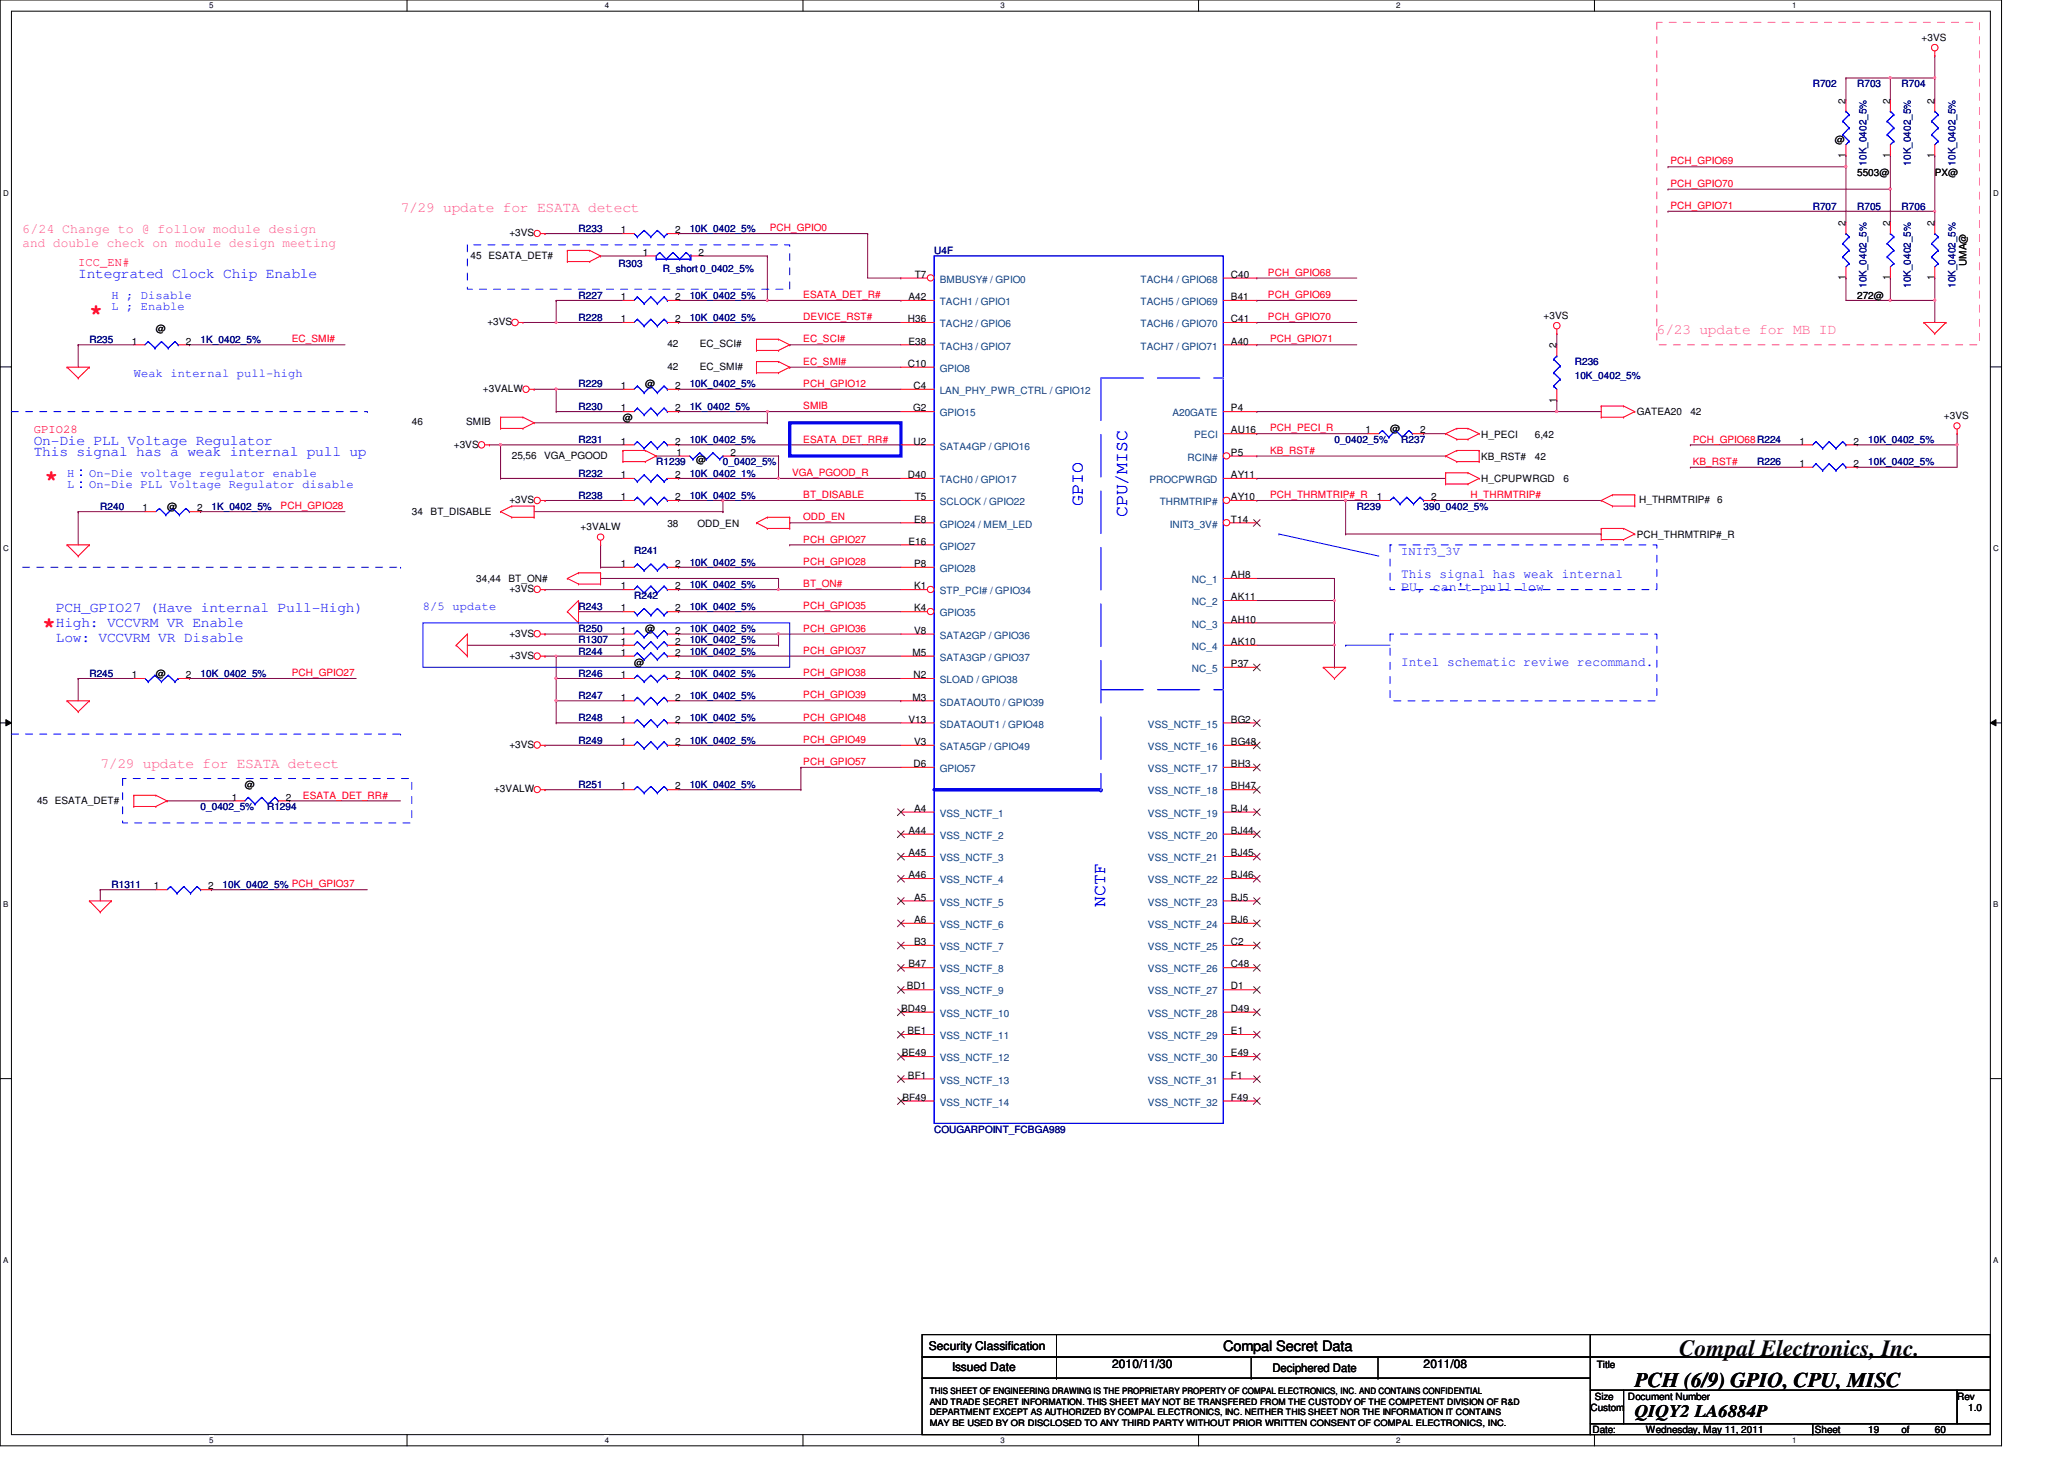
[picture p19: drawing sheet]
<svg xmlns="http://www.w3.org/2000/svg" width="297mm" height="210mm" viewBox="0 0 297 210" stroke-linecap="round" stroke-linejoin="round" font-family="sans-serif">
<defs><g id="words">
<text font-size="3.3" x="241.7" y="195.1">Compal Electronics, Inc.</text>
<g font-size="3.2" fill="#f00">
<text x="12.9" y="45.8">*</text>
<text x="6.4" y="69.8">*</text>
<text x="6.1" y="91">*</text>
</g>
<text font-size="3" x="235.3" y="199.5">PCH (6/9) GPIO, CPU, MISC</text>
<g font-size="2.5" fill="#00f">
<text x="155.8" y="72.8" transform="rotate(-90 155.8 72.8)">GPIO</text>
<text x="162.2" y="74.4" transform="rotate(-90 162.2 74.4)">CPU/MISC</text>
<text x="159" y="130.4" transform="rotate(-90 159 130.4)">NCTF</text>
</g>
<text font-size="2.5" x="235.3" y="203.9">QIQY2 LA6884P</text>
<g font-size="2.1" fill="#f0f">
<text x="57.6" y="30.4">7/29 update for ESATA detect</text>
<text x="238.4" y="48">6/23 update for MB ID</text>
<text x="14.4" y="110.4">7/29 update for ESATA detect</text>
</g>
<g font-size="2.1" fill="#00f">
<text x="11.3" y="40">Integrated Clock Chip Enable</text>
<text x="4.9" y="65.6">This signal has a weak internal pull up</text>
<text x="4.9" y="64">On-Die PLL Voltage Regulator</text>
<text x="8" y="88">PCH_GPIO27 (Have internal Pull-High)</text>
<text x="8" y="90.2">High: VCCVRM VR Enable</text>
<text x="8" y="92.3">Low: VCCVRM VR Disable</text>
</g>
<text font-size="2.1" x="176" y="194.4">Compal Secret Data</text>
<g font-size="1.9" fill="#f0f">
<text x="3.3" y="33.5">6/24 Change to @ follow module design</text>
<text x="3.3" y="35.5">and double check on module design meeting</text>
</g>
<g font-size="1.9" fill="#00f">
<text x="201.7" y="83.1">This signal has weak internal</text>
<text x="201.7" y="85.1">PU, can't pull low</text>
<text x="201.7" y="95.9">Intel schematic reviwe recommand.</text>
</g>
<g font-size="1.7" fill="#f00">
<text x="11.3" y="38.2">ICC_EN#</text>
<text x="4.9" y="62.2">GPIO28</text>
</g>
<g font-size="1.7" fill="#00f">
<text x="16" y="43">H ; Disable</text>
<text x="16" y="44.6">L ; Enable</text>
<text x="19.3" y="54.2">Weak internal pull-high</text>
<text x="9.6" y="70.2">L</text>
<text x="9.6" y="68.6">H</text>
<text x="12.8" y="70.2">On-Die PLL Voltage Regulator disable</text>
<text x="12.8" y="68.6">On-Die voltage regulator enable</text>
<text x="201.7" y="79.8">INIT3_3V</text>
<text x="60.9" y="87.8">8/5 update</text>
</g>
<g font-size="1.7">
<text x="133.7" y="194.3">Security Classification</text>
<text x="137" y="197.3">Issued Date</text>
<text x="160" y="196.8">2010/11/30</text>
<text x="183.1" y="197.4">Deciphered Date</text>
<text x="204.9" y="196.8">2011/08</text>
</g>
<g font-size="1.4">
<text x="276.5" y="5.8">+3VS</text>
<text x="265.6" y="14.9" transform="rotate(-90 265.6 14.9)">2</text>
<text x="272" y="14.9" transform="rotate(-90 272 14.9)">2</text>
<text x="278.4" y="14.9" transform="rotate(-90 278.4 14.9)">2</text>
<text x="264" y="20.6">@</text>
<text x="265.6" y="22.7" transform="rotate(-90 265.6 22.7)">1</text>
<text x="272" y="22.7" transform="rotate(-90 272 22.7)">1</text>
<text x="278.4" y="22.7" transform="rotate(-90 278.4 22.7)">1</text>
<text x="267.3" y="25.4">5503@</text>
<text x="278.4" y="25.4">PX@</text>
<text x="73.3" y="34">+3VS</text>
<text x="89.4" y="33.6">1</text>
<text x="97.1" y="33.6">2</text>
<text x="265.6" y="32.5" transform="rotate(-90 265.6 32.5)">2</text>
<text x="272" y="32.5" transform="rotate(-90 272 32.5)">2</text>
<text x="278.4" y="32.5" transform="rotate(-90 278.4 32.5)">2</text>
<text x="67.7" y="37.2">45 ESATA_DET#</text>
<text x="92.5" y="36.8">1</text>
<text x="100.5" y="36.8">2</text>
<text x="131.6" y="40">T7</text>
<text x="177.1" y="40">C40</text>
<text x="265.6" y="40.3" transform="rotate(-90 265.6 40.3)">1</text>
<text x="272" y="40.3" transform="rotate(-90 272 40.3)">1</text>
<text x="278.4" y="40.3" transform="rotate(-90 278.4 40.3)">1</text>
<text x="283" y="38.3" transform="rotate(-90 283 38.3)">UMA@</text>
<text x="22.4" y="47.7">@</text>
<text x="70.1" y="46.8">+3VS</text>
<text x="89.4" y="43.2">1</text>
<text x="89.4" y="46.4">1</text>
<text x="97.1" y="43.2">2</text>
<text x="97.1" y="46.4">2</text>
<text x="130.7" y="46.4">H36</text>
<text x="130.8" y="43.2">A42</text>
<text x="177.1" y="46.4">C41</text>
<text x="177.1" y="43.2">B41</text>
<text x="222.1" y="45.8">+3VS</text>
<text x="267.3" y="43">272@</text>
<text x="19" y="49.6">1</text>
<text x="26.7" y="49.6">2</text>
<text x="96" y="50">42</text>
<text x="96" y="53.2">42</text>
<text x="100.7" y="50">EC_SCI#</text>
<text x="100.7" y="53.2">EC_SMI#</text>
<text x="130.7" y="52.8">C10</text>
<text x="130.8" y="49.6">E38</text>
<text x="177.1" y="49.6">A40</text>
<text x="224" y="50.1" transform="rotate(-90 224 50.1)">2</text>
<text x="69.5" y="56.4">+3VALW</text>
<text x="89.4" y="59.2">1</text>
<text x="89.4" y="56">1</text>
<text x="92.9" y="55.7">@</text>
<text x="97.1" y="59.2">2</text>
<text x="97.1" y="56">2</text>
<text x="131.4" y="59.2">G2</text>
<text x="131.5" y="56">C4</text>
<text x="177.1" y="59.2">P4</text>
<text x="224" y="57.9" transform="rotate(-90 224 57.9)">1</text>
<text x="235.6" y="59.8">GATEA20</text>
<text x="243.3" y="59.8">42</text>
<text x="59.3" y="61.2">46</text>
<text x="65.3" y="64.4">+3VS</text>
<text x="67.1" y="61.2">SMIB</text>
<text x="73.7" y="66">25,56</text>
<text x="78.3" y="66">VGA_PGOOD</text>
<text x="89.4" y="64">1</text>
<text x="89.7" y="60.6">@</text>
<text x="97.1" y="64">2</text>
<text x="97.4" y="65.6">1</text>
<text x="105.1" y="65.6">2</text>
<text x="131.5" y="64">U2</text>
<text x="177.1" y="65.6">P5</text>
<text x="177.1" y="62.4">AU16</text>
<text x="196.5" y="62.4">1</text>
<text x="200" y="62.2">@</text>
<text x="204.4" y="62.4">2</text>
<text x="213.2" y="63">H_PECI</text>
<text x="220.9" y="63">6,42</text>
<text x="259" y="64">1</text>
<text x="266.8" y="64">2</text>
<text x="279.8" y="60.2">+3VS</text>
<text x="89.4" y="72">1</text>
<text x="89.4" y="68.8">1</text>
<text x="97.1" y="72">2</text>
<text x="97.1" y="68.8">2</text>
<text x="100.2" y="66.6">@</text>
<text x="130.7" y="68.8">D40</text>
<text x="131.6" y="72">T5</text>
<text x="177.1" y="68.8">AY11</text>
<text x="177.1" y="72">AY10</text>
<text x="198.1" y="72">1</text>
<text x="206" y="72">2</text>
<text x="213.2" y="69.4">H_CPUPWRGD</text>
<text x="213.2" y="66.2">KB_RST#</text>
<text x="220.9" y="66.2">42</text>
<text x="225" y="69.4">6</text>
<text x="259" y="67.2">1</text>
<text x="266.8" y="67.2">2</text>
<text x="20.5" y="73.6">1</text>
<text x="24" y="73.4">@</text>
<text x="28.4" y="73.6">2</text>
<text x="59.3" y="74.2">34</text>
<text x="62" y="74.2">BT_DISABLE</text>
<text x="73.3" y="72.4">+3VS</text>
<text x="83.6" y="76.2">+3VALW</text>
<text x="96" y="75.8">38</text>
<text x="100.4" y="75.8">ODD_EN</text>
<text x="131.6" y="75.2">E8</text>
<text x="177.1" y="75.2">T14</text>
<text x="235.6" y="77.4">PCH_THRMTRIP#_R</text>
<text x="235.9" y="72.4">H_THRMTRIP#</text>
<text x="247.1" y="72.4">6</text>
<text x="68.5" y="83.8">34,44</text>
<text x="73.2" y="83.8">BT_ON#</text>
<text x="89.4" y="81.6">1</text>
<text x="97.1" y="81.6">2</text>
<text x="130.8" y="78.4">E16</text>
<text x="131.6" y="81.6">P8</text>
<text x="177.1" y="83.2">AH8</text>
<text x="73.3" y="85.2">+3VS</text>
<text x="89.4" y="84.8">1</text>
<text x="89.4" y="88">1</text>
<text x="97.1" y="84.8">2</text>
<text x="97.1" y="88">2</text>
<text x="131.6" y="84.8">K1</text>
<text x="131.6" y="88">K4</text>
<text x="177.1" y="89.6">AH10</text>
<text x="177.1" y="86.4">AK11</text>
<text x="73.3" y="94.8">+3VS</text>
<text x="73.3" y="91.6">+3VS</text>
<text x="89.4" y="91.2">1</text>
<text x="89.4" y="92.8">1</text>
<text x="89.4" y="94.4">1</text>
<text x="91.3" y="95.7">@</text>
<text x="92.9" y="91">@</text>
<text x="97.1" y="91.2">2</text>
<text x="97.1" y="92.8">2</text>
<text x="97.1" y="94.4">2</text>
<text x="131.3" y="94.4">M5</text>
<text x="131.6" y="91.2">V8</text>
<text x="177.1" y="92.8">AK10</text>
<text x="177.1" y="96">P37</text>
<text x="19" y="97.6">1</text>
<text x="22.4" y="97.4">@</text>
<text x="26.7" y="97.6">2</text>
<text x="89.4" y="97.6">1</text>
<text x="89.4" y="100.8">1</text>
<text x="97.1" y="97.6">2</text>
<text x="97.1" y="100.8">2</text>
<text x="131.3" y="100.8">M3</text>
<text x="131.5" y="97.6">N2</text>
<text x="73.3" y="107.6">+3VS</text>
<text x="89.4" y="104">1</text>
<text x="89.4" y="107.2">1</text>
<text x="97.1" y="104">2</text>
<text x="97.1" y="107.2">2</text>
<text x="130.8" y="104">V13</text>
<text x="131.6" y="107.2">V3</text>
<text x="177.1" y="104">BG2</text>
<text x="177.1" y="107.2">BG48</text>
<text x="35.3" y="113.4">@</text>
<text x="71.1" y="114">+3VALW</text>
<text x="89.4" y="113.6">1</text>
<text x="97.1" y="113.6">2</text>
<text x="131.5" y="110.4">D6</text>
<text x="177.1" y="110.4">BH3</text>
<text x="177.1" y="113.6">BH47</text>
<text x="5.3" y="115.6">45 ESATA_DET#</text>
<text x="33.4" y="115.2">1</text>
<text x="41.1" y="115.2">2</text>
<text x="130.8" y="120">A44</text>
<text x="131.6" y="116.8">A4</text>
<text x="177.1" y="116.8">BJ4</text>
<text x="177.1" y="120">BJ44</text>
<text x="130.8" y="123.2">A45</text>
<text x="177.1" y="123.2">BJ45</text>
<text x="22.1" y="128">1</text>
<text x="30" y="128">2</text>
<text x="130.8" y="126.4">A46</text>
<text x="131.6" y="129.6">A5</text>
<text x="177.1" y="126.4">BJ46</text>
<text x="177.1" y="129.6">BJ5</text>
<text x="131.6" y="132.8">A6</text>
<text x="131.6" y="136">B3</text>
<text x="177.1" y="132.8">BJ6</text>
<text x="177.1" y="136">C2</text>
<text x="130.5" y="142.4">BD1</text>
<text x="130.8" y="139.2">B47</text>
<text x="177.1" y="139.2">C48</text>
<text x="177.1" y="142.4">D1</text>
<text x="129.7" y="145.6">BD49</text>
<text x="130.6" y="148.8">BE1</text>
<text x="177.1" y="145.6">D49</text>
<text x="177.1" y="148.8">E1</text>
<text x="129.8" y="152">BE49</text>
<text x="130.7" y="155.2">BF1</text>
<text x="177.1" y="152">E49</text>
<text x="177.1" y="155.2">F1</text>
<text x="129.9" y="158.4">BF49</text>
<text x="177.1" y="158.4">F49</text>
<text x="229.8" y="196.7">Title</text>
<text x="228.9" y="203">Custom</text>
<text x="229.5" y="201.4">Size</text>
<text x="234.3" y="201.4">Document Number</text>
<text x="281.7" y="201.4">Rev</text>
<text x="283.3" y="203">1.0</text>
<text x="229.2" y="206.2">Date:</text>
<text x="236.9" y="206.2">Wednesday, May 11, 2011</text>
<text x="261.2" y="206.2">Sheet</text>
<text x="268.9" y="206.2">19</text>
<text x="273.7" y="206.2">of</text>
<text x="278.4" y="206.2">60</text>
</g>
<g font-size="1.4" fill="#000080">
<text x="260.9" y="12.6">R702</text>
<text x="267.3" y="12.6">R703</text>
<text x="273.7" y="12.6">R704</text>
<text x="268.6" y="23.8" transform="rotate(-90 268.6 23.8)">10K_0402_5%</text>
<text x="275" y="23.8" transform="rotate(-90 275 23.8)">10K_0402_5%</text>
<text x="281.4" y="23.8" transform="rotate(-90 281.4 23.8)">10K_0402_5%</text>
<text x="83.3" y="33.4">R233</text>
<text x="99.3" y="33.4">10K_0402_5%</text>
<text x="260.9" y="30.2">R707</text>
<text x="267.3" y="30.2">R705</text>
<text x="273.7" y="30.2">R706</text>
<text x="89" y="38.5">R303</text>
<text x="95.4" y="39.1">R_short 0_0402_5%</text>
<text x="134.4" y="36.6">U4F</text>
<text x="268.6" y="41.4" transform="rotate(-90 268.6 41.4)">10K_0402_5%</text>
<text x="275" y="41.4" transform="rotate(-90 275 41.4)">10K_0402_5%</text>
<text x="281.4" y="41.4" transform="rotate(-90 281.4 41.4)">10K_0402_5%</text>
<text x="83.3" y="43">R227</text>
<text x="83.3" y="46.2">R228</text>
<text x="99.3" y="43">10K_0402_5%</text>
<text x="99.3" y="46.2">10K_0402_5%</text>
<text x="12.9" y="49.4">R235</text>
<text x="28.9" y="49.4">1K_0402_5%</text>
<text x="226.6" y="52.6">R236</text>
<text x="83.3" y="59">R230</text>
<text x="83.3" y="55.7">R229</text>
<text x="99.3" y="59">1K_0402_5%</text>
<text x="99.3" y="55.7">10K_0402_5%</text>
<text x="226.6" y="54.5">10K_0402_5%</text>
<text x="83.3" y="63.7">R231</text>
<text x="99.3" y="63.7">10K_0402_5%</text>
<text x="192" y="63.7">0_0402_5%</text>
<text x="201.7" y="63.7">R237</text>
<text x="268.9" y="63.7">10K_0402_5%</text>
<text x="83.3" y="71.7">R238</text>
<text x="83.3" y="68.6">R232</text>
<text x="94.4" y="67">R1239</text>
<text x="99.3" y="71.7">10K_0402_5%</text>
<text x="99.3" y="68.6">10K_0402_1%</text>
<text x="104" y="67">0_0402_5%</text>
<text x="252.9" y="67">R226</text>
<text x="268.9" y="67">10K_0402_5%</text>
<text x="14.4" y="73.4">R240</text>
<text x="30.4" y="73.4">1K_0402_5%</text>
<text x="195.3" y="73.4">R239</text>
<text x="204.9" y="73.4">390_0402_5%</text>
<text x="91.3" y="79.7">R241</text>
<text x="99.3" y="81.4">10K_0402_5%</text>
<text x="83.3" y="87.7">R243</text>
<text x="91.3" y="86.2">R242</text>
<text x="99.3" y="87.7">10K_0402_5%</text>
<text x="99.3" y="84.6">10K_0402_5%</text>
<text x="83.3" y="91">R250</text>
<text x="83.3" y="92.6">R1307</text>
<text x="83.3" y="94.2">R244</text>
<text x="99.3" y="91">10K_0402_5%</text>
<text x="99.3" y="92.6">10K_0402_5%</text>
<text x="99.3" y="94.2">10K_0402_5%</text>
<text x="12.9" y="97.4">R245</text>
<text x="28.9" y="97.4">10K_0402_5%</text>
<text x="83.3" y="97.4">R246</text>
<text x="83.3" y="100.6">R247</text>
<text x="99.3" y="97.4">10K_0402_5%</text>
<text x="99.3" y="100.6">10K_0402_5%</text>
<text x="83.3" y="103.8">R248</text>
<text x="83.3" y="107">R249</text>
<text x="99.3" y="103.8">10K_0402_5%</text>
<text x="99.3" y="107">10K_0402_5%</text>
<text x="83.3" y="113.4">R251</text>
<text x="99.3" y="113.4">10K_0402_5%</text>
<text x="28.9" y="116.6">0_0402_5%</text>
<text x="38.4" y="116.6">R1294</text>
<text x="16" y="127.8">R1311</text>
<text x="32" y="127.8">10K_0402_5% PCH_GPIO37</text>
<text x="134.4" y="163">COUGARPOINT_FCBGA989</text>
</g>
<g font-size="1.4" fill="#f00">
<text x="240.4" y="23.7">PCH_GPIO69</text>
<text x="240.4" y="26.9">PCH_GPIO70</text>
<text x="110.8" y="33.3">PCH_GPIO0</text>
<text x="240.4" y="30.1">PCH_GPIO71</text>
<text x="182.5" y="39.7">PCH_GPIO68</text>
<text x="115.6" y="42.9">ESATA_DET_R#</text>
<text x="115.6" y="46.1">DEVICE_RST#</text>
<text x="182.5" y="42.9">PCH_GPIO69</text>
<text x="182.5" y="46.1">PCH_GPIO70</text>
<text x="42" y="49.3">EC_SMI#</text>
<text x="115.6" y="49.3">EC_SCI#</text>
<text x="115.6" y="52.5">EC_SMI#</text>
<text x="182.8" y="49.3">PCH_GPIO71</text>
<text x="115.6" y="55.7">PCH_GPIO12</text>
<text x="115.6" y="58.9">SMIB</text>
<text x="115.6" y="63.7">ESATA_DET_RR#</text>
<text x="182.8" y="62.1">PCH_PECI_R</text>
<text x="182.8" y="65.3">KB_RST#</text>
<text x="243.6" y="63.7">PCH_GPIO68R224</text>
<text x="114" y="68.5">VGA_PGOOD_R</text>
<text x="115.6" y="71.7">BT_DISABLE</text>
<text x="182.8" y="71.7">PCH_THRMTRIP#_R</text>
<text x="211.6" y="71.7">H_THRMTRIP#</text>
<text x="243.6" y="66.9">KB_RST#</text>
<text x="40.4" y="73.3">PCH_GPIO28</text>
<text x="115.6" y="74.9">ODD_EN</text>
<text x="115.6" y="78.1">PCH_GPIO27</text>
<text x="115.6" y="81.3">PCH_GPIO28</text>
<text x="115.6" y="87.7">PCH_GPIO35</text>
<text x="115.6" y="84.5">BT_ON#</text>
<text x="115.6" y="94.1">PCH_GPIO37</text>
<text x="115.6" y="90.9">PCH_GPIO36</text>
<text x="42" y="97.3">PCH_GPIO27</text>
<text x="115.6" y="97.3">PCH_GPIO38</text>
<text x="115.6" y="100.5">PCH_GPIO39</text>
<text x="115.6" y="103.7">PCH_GPIO48</text>
<text x="115.6" y="106.9">PCH_GPIO49</text>
<text x="115.6" y="110.1">PCH_GPIO57</text>
<text x="43.6" y="114.9">ESATA_DET_RR#</text>
</g>
<g font-size="1.4" fill="#004080">
<text x="135.2" y="40.7">BMBUSY# / GPIO0</text>
<text x="164.2" y="40.7">TACH4 / GPIO68</text>
<text x="135.2" y="47.1">TACH2 / GPIO6</text>
<text x="135.2" y="43.9">TACH1 / GPIO1</text>
<text x="164.2" y="47.1">TACH6 / GPIO70</text>
<text x="164.2" y="43.9">TACH5 / GPIO69</text>
<text x="135.2" y="50.3">TACH3 / GPIO7</text>
<text x="135.2" y="53.5">GPIO8</text>
<text x="164.2" y="50.3">TACH7 / GPIO71</text>
<text x="135.2" y="56.7">LAN_PHY_PWR_CTRL / GPIO12</text>
<text x="135.2" y="59.9">GPIO15</text>
<text x="168.7" y="59.9">A20GATE</text>
<text x="135.2" y="64.7">SATA4GP / GPIO16</text>
<text x="171.9" y="63.1">PECI</text>
<text x="135.2" y="69.5">TACH0 / GPIO17</text>
<text x="165.4" y="69.5">PROCPWRGD</text>
<text x="170.9" y="66.3">RCIN#</text>
<text x="135.2" y="75.9">GPIO24 / MEM_LED</text>
<text x="135.2" y="72.7">SCLOCK / GPIO22</text>
<text x="166.9" y="72.7">THRMTRIP#</text>
<text x="168.3" y="75.9">INIT3_3V#</text>
<text x="135.2" y="79.1">GPIO27</text>
<text x="135.2" y="82.3">GPIO28</text>
<text x="171.5" y="83.9">NC_1</text>
<text x="135.2" y="85.5">STP_PCI# / GPIO34</text>
<text x="135.2" y="88.7">GPIO35</text>
<text x="171.5" y="87.1">NC_2</text>
<text x="135.2" y="95.1">SATA3GP / GPIO37</text>
<text x="135.2" y="91.9">SATA2GP / GPIO36</text>
<text x="171.5" y="93.5">NC_4</text>
<text x="171.5" y="90.3">NC_3</text>
<text x="135.2" y="98.3">SLOAD / GPIO38</text>
<text x="135.2" y="101.5">SDATAOUT0 / GPIO39</text>
<text x="171.5" y="96.7">NC_5</text>
<text x="135.2" y="107.9">SATA5GP / GPIO49</text>
<text x="135.2" y="104.7">SDATAOUT1 / GPIO48</text>
<text x="165.2" y="104.7">VSS_NCTF_15</text>
<text x="165.2" y="107.9">VSS_NCTF_16</text>
<text x="135.2" y="111.1">GPIO57</text>
<text x="165.2" y="111.1">VSS_NCTF_17</text>
<text x="135.2" y="117.5">VSS_NCTF_1</text>
<text x="165.2" y="114.3">VSS_NCTF_18</text>
<text x="165.2" y="117.5">VSS_NCTF_19</text>
<text x="135.2" y="120.7">VSS_NCTF_2</text>
<text x="135.2" y="123.9">VSS_NCTF_3</text>
<text x="165.2" y="120.7">VSS_NCTF_20</text>
<text x="165.2" y="123.9">VSS_NCTF_21</text>
<text x="135.2" y="127.1">VSS_NCTF_4</text>
<text x="135.2" y="130.3">VSS_NCTF_5</text>
<text x="165.2" y="127.1">VSS_NCTF_22</text>
<text x="165.2" y="130.3">VSS_NCTF_23</text>
<text x="135.2" y="133.5">VSS_NCTF_6</text>
<text x="135.2" y="136.7">VSS_NCTF_7</text>
<text x="165.2" y="133.5">VSS_NCTF_24</text>
<text x="165.2" y="136.7">VSS_NCTF_25</text>
<text x="135.2" y="139.9">VSS_NCTF_8</text>
<text x="135.2" y="143.1">VSS_NCTF_9</text>
<text x="165.2" y="139.9">VSS_NCTF_26</text>
<text x="165.2" y="143.1">VSS_NCTF_27</text>
<text x="135.2" y="146.3">VSS_NCTF_10</text>
<text x="135.2" y="149.5">VSS_NCTF_11</text>
<text x="165.2" y="146.3">VSS_NCTF_28</text>
<text x="165.2" y="149.5">VSS_NCTF_29</text>
<text x="135.2" y="152.7">VSS_NCTF_12</text>
<text x="135.2" y="155.9">VSS_NCTF_13</text>
<text x="165.2" y="152.7">VSS_NCTF_30</text>
<text x="165.2" y="155.9">VSS_NCTF_31</text>
<text x="135.2" y="159.1">VSS_NCTF_14</text>
<text x="165.2" y="159.1">VSS_NCTF_32</text>
</g>
<g font-size="1.3">
<text x="133.8" y="200.6">THIS SHEET OF ENGINEERING DRAWING IS THE PROPRIETARY PROPERTY OF COMPAL ELECTRONICS, INC. AND CONTAINS CONFIDENTIAL</text>
<text x="133.8" y="202.1">AND TRADE SECRET INFORMATION. THIS SHEET MAY NOT BE TRANSFERED FROM THE CUSTODY OF THE COMPETENT DIVISION OF R&amp;D</text>
<text x="133.8" y="203.6">DEPARTMENT EXCEPT AS AUTHORIZED BY COMPAL ELECTRONICS, INC. NEITHER THIS SHEET NOR THE INFORMATION IT CONTAINS</text>
<text x="133.8" y="205.1">MAY BE USED BY OR DISCLOSED TO ANY THIRD PARTY WITHOUT PRIOR WRITTEN CONSENT OF COMPAL ELECTRONICS, INC.</text>
</g>
<g font-size="1.1">
<text x="30.1" y="1.1">5</text>
<text x="87" y="1.1">4</text>
<text x="144" y="1.1">3</text>
<text x="200.9" y="1.1">2</text>
<text x="257.9" y="1.1">1</text>
<text x=".5" y="28.1">D</text>
<text x="286.9" y="28.1">D</text>
<text x=".5" y="79.3">C</text>
<text x="286.9" y="79.3">C</text>
<text x=".5" y="130.5">B</text>
<text x="286.9" y="130.5">B</text>
<text x=".5" y="181.7">A</text>
<text x="286.9" y="181.7">A</text>
<text x="30.1" y="207.5">5</text>
<text x="87" y="207.5">4</text>
<text x="144" y="207.5">3</text>
<text x="200.9" y="207.5">2</text>
<text x="257.9" y="207.5">1</text>
</g>
</g></defs>
<path d="M0 0h288.1v208h-288.1zM1.6 1.6h284.8v204.8h-284.8z" fill="none" stroke="#000" stroke-width=".14"/>
<g fill="#fff">
<path d="M30.1 .2h.6v1.2h-.6z"/>
<path d="M30.1 206.6h.6v1.2h-.6z"/>
</g>
<path d="M58.6 0v1.6M58.6 206.4v1.6" fill="none" stroke="#000" stroke-width=".14"/>
<g fill="#fff">
<path d="M87 .2h.6v1.2h-.6z"/>
<path d="M87 206.6h.6v1.2h-.6z"/>
</g>
<path d="M115.6 0v1.6M115.6 206.4v1.6" fill="none" stroke="#000" stroke-width=".14"/>
<g fill="#fff">
<path d="M144 .2h.6v1.2h-.6z"/>
<path d="M144 206.6h.6v1.2h-.6z"/>
</g>
<path d="M172.5 0v1.6M172.5 206.4v1.6" fill="none" stroke="#000" stroke-width=".14"/>
<g fill="#fff">
<path d="M200.9 .2h.6v1.2h-.6z"/>
<path d="M200.9 206.6h.6v1.2h-.6z"/>
</g>
<path d="M229.5 0v1.6M229.5 206.4v1.6" fill="none" stroke="#000" stroke-width=".14"/>
<g fill="#fff">
<path d="M257.9 .2h.6v1.2h-.6z"/>
<path d="M257.9 206.6h.6v1.2h-.6z"/>
<path d="M.5 27.2h.7v1.2h-.7z"/>
<path d="M286.9 27.2h.7v1.2h-.7z"/>
<path d="M.5 78.4h.7v1.1h-.7z"/>
<path d="M286.9 78.4h.7v1.1h-.7z"/>
</g>
<path d="M0 52.8h1.6M286.4 52.8h1.7" fill="none" stroke="#000" stroke-width=".14"/>
<g fill="#fff">
<path d="M.5 129.6h.7v1.2h-.7z"/>
<path d="M286.9 129.6h.7v1.2h-.7z"/>
</g>
<path d="M0 104h1.6M.8 103.5l.8 .5-.8 .4zM286.4 104l.8-.5v.9zM286.4 104h1.7" fill="none" stroke="#000" stroke-width=".14"/>
<path d="M.8 103.5l.8 .5-.8 .4zM286.4 104l.8-.5v.9z" fill="#000"/>
<g fill="#fff">
<path d="M.5 180.7h.7v1.2h-.7z"/>
<path d="M286.9 180.7h.7v1.2h-.7z"/>
</g>
<path d="M0 155.2h1.6M286.4 155.2h1.7" fill="none" stroke="#000" stroke-width=".14"/>
<path d="M192 86.4h.1M192 83.2v3.2M115.3 110.4h.1M115.3 110.4h14.4" fill="none" stroke="#800040" stroke-width=".14"/>
<path d="M191.9 86.3l.3 .1-.2 .1z" fill-rule="evenodd" fill="#f0f"/>
<path d="M191.9 86.3l.3 .1-.2 .1z" fill="none" stroke="#f0f" stroke-width=".14"/>
<g fill="none" stroke="#800040" stroke-width=".14">
<path d="M97.7 56h.1M97.7 56h32M78.4 72h.1M78.4 72h11.3M86.4 78.4h.1M86.4 78.4v3.2M86.4 81.6h.1M86.4 81.6h3.3M180.9 89.6h11.1M192 89.6h.1M192 92.8h.1M192 89.6v3.2"/>
<path d="M80 104h.1M80 100.8h.1M80 104h9.7M80 100.8v3.2"/>
</g>
<path d="M191.9 92.7l.3 .1-.2 .1z" fill-rule="evenodd" fill="#f0f"/>
<path d="M191.9 92.7l.3 .1-.2 .1z" fill="none" stroke="#f0f" stroke-width=".14"/>
<path d="M110.4 59.2h.1M110.4 59.2h19.3M78.4 113.6h.1M78.4 113.6h11.3" fill="none" stroke="#800040" stroke-width=".14"/>
<path d="M110.3 59.1l.3 .1-.2 .1z" fill-rule="evenodd" fill="#f0f"/>
<path d="M110.3 59.1l.3 .1-.2 .1z" fill="none" stroke="#f0f" stroke-width=".14"/>
<g fill="none" stroke="#800040" stroke-width=".14">
<path d="M11.3 73.6h.1M11.3 73.6v4.8M11.3 73.6h9.6M28.9 73.6h.1M28.9 73.6h20.7M104 72h.1M104 72h25.7M11.3 97.6h.1M11.3 97.6v3.2M11.3 97.6h8M27.3 97.6h.1M27.3 97.6h24"/>
<path d="M192 96h.1M192 92.8v3.2"/>
</g>
<path d="M103.9 71.9h.2v.2h-.2z" fill-rule="evenodd" fill="#f0f"/>
<path d="M103.9 71.9h.2v.2h-.2z" fill="none" stroke="#f0f" stroke-width=".14"/>
<path d="M78.4 84.8h.1M78.4 84.8h11.3M80 97.6h.1M80 97.6h9.7M78.4 107.2h.1M78.4 107.2h11.3M97.7 113.6h17.6M115.3 113.6h.1M115.3 110.4h.1M115.3 110.4v3.2" fill="none" stroke="#800040" stroke-width=".14"/>
<path d="M79.9 97.5h.2v.2h-.2z" fill-rule="evenodd" fill="#f0f"/>
<path d="M79.9 97.5h.2v.2h-.2z" fill="none" stroke="#f0f" stroke-width=".14"/>
<path d="M80 94.4h.1M80 94.4v3.2" fill="none" stroke="#800040" stroke-width=".14"/>
<path d="M79.9 94.3l.3 .1-.2 .1z" fill-rule="evenodd" fill="#f0f"/>
<path d="M79.9 94.3l.3 .1-.2 .1z" fill="none" stroke="#f0f" stroke-width=".14"/>
<path d="M72 64h.1M72 64h17.7" fill="none" stroke="#800040" stroke-width=".14"/>
<path d="M71.9 63.9h.2v.2h-.2z" fill-rule="evenodd" fill="#f0f"/>
<path d="M71.9 63.9h.2v.2h-.2z" fill="none" stroke="#f0f" stroke-width=".14"/>
<path d="M80 59.2h.1M80 56h.1M80 59.2h9.7M80 56h9.7M80 56v3.2M113.7 78.4h.1M113.7 78.4h16M97.7 94.4h.1M97.7 97.6h.1M97.7 94.4h32M97.7 97.6h32" fill="none" stroke="#800040" stroke-width=".14"/>
<path d="M79.9 55.9h.2v.2h-.2z" fill-rule="evenodd" fill="#f0f"/>
<path d="M79.9 55.9h.2v.2h-.2z" fill="none" stroke="#f0f" stroke-width=".14"/>
<path d="M180.9 43.2h.1M180.9 43.2h14.4M180.9 86.4h11.1M192 86.4h.1M192 89.6h.1M192 86.4v3.2" fill="none" stroke="#800040" stroke-width=".14"/>
<path d="M191.9 89.5h.2v.2h-.2z" fill-rule="evenodd" fill="#f0f"/>
<path d="M191.9 89.5h.2v.2h-.2z" fill="none" stroke="#f0f" stroke-width=".14"/>
<path d="M80 97.6h.1M80 97.6v3.2M80 100.8h.1M80 100.8h9.7" fill="none" stroke="#800040" stroke-width=".14"/>
<path d="M79.9 100.7l.3 .1-.2 .1z" fill-rule="evenodd" fill="#f0f"/>
<path d="M79.9 100.7l.3 .1-.2 .1z" fill="none" stroke="#f0f" stroke-width=".14"/>
<path d="M80 46.4h.1M80 46.4h9.7M97.7 104h.1M97.7 104h32" fill="none" stroke="#800040" stroke-width=".14"/>
<path d="M79.9 46.3l.3 .1-.2 .1z" fill-rule="evenodd" fill="#f0f"/>
<path d="M79.9 46.3l.3 .1-.2 .1z" fill="none" stroke="#f0f" stroke-width=".14"/>
<path d="M78.4 33.6h.1M78.4 33.6h11.3M76.9 56h.1M76.9 56h3.1M80 43.2h.1M80 43.2v3.2M80 43.2h9.7M281.7 64h.1M281.7 64v3.2M180.9 92.8h11.1M192 92.8h.1" fill="none" stroke="#800040" stroke-width=".14"/>
<path d="M281.5 63.9h.2v.2h-.2z" fill-rule="evenodd" fill="#f0f"/>
<path d="M281.5 63.9h.2v.2h-.2z" fill="none" stroke="#f0f" stroke-width=".14"/>
<path d="M224 59.2h.1M224 59.2h6.4M97.7 64h.1M97.7 64h32M83.3 88h.1M83.3 88h6.4M180.9 83.2h11.1M192 83.2h.1" fill="none" stroke="#800040" stroke-width=".14"/>
<path d="M223.9 59.1h.2v.2h-.2z" fill-rule="evenodd" fill="#f0f"/>
<path d="M223.9 59.1h.2v.2h-.2z" fill="none" stroke="#f0f" stroke-width=".14"/>
<path d="M193.7 72h.1M193.7 72h4.7" fill="none" stroke="#800040" stroke-width=".14"/>
<path d="M193.5 71.9h.2v.2h-.2z" fill-rule="evenodd" fill="#f0f"/>
<path d="M193.5 71.9h.2v.2h-.2z" fill="none" stroke="#f0f" stroke-width=".14"/>
<g fill="none" stroke="#800040" stroke-width=".14">
<path d="M11.3 49.6h.1M11.3 49.6h8M11.3 49.6v3.2M27.3 49.6h.1M27.3 49.6h22.3M113.7 49.6h.1M113.7 52.8h.1M113.7 49.6h16M113.7 52.8h16M180.9 59.2h.1M180.9 49.6h.1M180.9 49.6h14.4"/>
<path d="M224 57.6h.1M224 48h.1M224 48v1.6M224 57.6v1.6h-43.1M112 68.8h.1M112 68.8h17.7M180.9 62.4h.1M180.9 68.8h.1M180.9 65.6h.1M180.9 62.4h16M180.9 68.8h27.1M180.9 65.6h27.1"/>
<path d="M204.9 62.4h.1M204.9 62.4h3.1M206.4 72h.1M206.4 72h24M97.7 81.6h.1M97.7 81.6h32"/>
</g>
<path d="M111.9 68.7l.3 .1-.2 .1z" fill-rule="evenodd" fill="#f0f"/>
<path d="M111.9 68.7l.3 .1-.2 .1z" fill="none" stroke="#f0f" stroke-width=".14"/>
<g fill="none" stroke="#800040" stroke-width=".14">
<path d="M180.9 40h.1M180.9 46.4h.1M180.9 40h14.4M180.9 46.4h14.4M70.4 64h.1M70.4 64h1.6M72 68.8h.1M72 64h.1M72 68.8h17.7M72 64v4.8M243.3 64h.1M243.3 67.2h.1"/>
<path d="M243.3 64h16M243.3 67.2h16M267.3 64h.1M267.3 67.2h.1M267.3 64h14.4M267.3 67.2h14.4M80 94.4h.1M80 94.4h9.7M97.7 88h.1M97.7 88h32M112 91.2h.1M112 91.2h17.7"/>
<path d="M97.7 100.8h32M129.7 100.8h.1"/>
</g>
<path d="M111.9 91.1h.2v.2h-.2z" fill-rule="evenodd" fill="#f0f"/>
<path d="M111.9 91.1h.2v.2h-.2z" fill="none" stroke="#f0f" stroke-width=".14"/>
<path d="M113.7 75.2h.1M113.7 75.2h16M112 84.8h.1M112 84.8h17.7" fill="none" stroke="#800040" stroke-width=".14"/>
<path d="M111.9 84.7l.3 .1-.2 .1z" fill-rule="evenodd" fill="#f0f"/>
<path d="M111.9 84.7l.3 .1-.2 .1z" fill="none" stroke="#f0f" stroke-width=".14"/>
<path d="M97.7 33.6h.1M97.7 33.6h27.2M240 24h.1M240 24h25.7M86.4 83.2h.1M86.4 83.2h25.6M97.7 84.8h.1M112 83.2h.1M112 83.2v1.6h-14.3" fill="none" stroke="#800040" stroke-width=".14"/>
<path d="M265.5 23.9h.2v.2h-.2z" fill-rule="evenodd" fill="#f0f"/>
<path d="M265.5 23.9h.2v.2h-.2z" fill="none" stroke="#f0f" stroke-width=".14"/>
<path d="M240 27.2h.1M240 27.2h32.1" fill="none" stroke="#800040" stroke-width=".14"/>
<path d="M271.9 27.1h.2v.2h-.2z" fill-rule="evenodd" fill="#f0f"/>
<path d="M271.9 27.1h.2v.2h-.2z" fill="none" stroke="#f0f" stroke-width=".14"/>
<path d="M240 30.4h.1M240 30.4h38.4" fill="none" stroke="#800040" stroke-width=".14"/>
<path d="M278.3 30.3h.2v.2h-.2z" fill-rule="evenodd" fill="#f0f"/>
<path d="M278.3 30.3h.2v.2h-.2z" fill="none" stroke="#f0f" stroke-width=".14"/>
<path d="M97.7 43.2h12.7M110.4 43.2h.1" fill="none" stroke="#800040" stroke-width=".14"/>
<path d="M110.3 43.1l.3 .1-.2 .1z" fill-rule="evenodd" fill="#f0f"/>
<path d="M110.3 43.1l.3 .1-.2 .1z" fill="none" stroke="#f0f" stroke-width=".14"/>
<g fill="none" stroke="#800040" stroke-width=".14">
<path d="M265.7 11.2h.1M265.7 11.2v3.2M265.7 11.2h6.4M272.1 11.2h.1M272.1 11.2v3.2M278.4 11.2h.1M278.4 11.2v3.2M265.7 24h.1M265.7 24v8M272.1 27.2h.1M272.1 27.2v4.8M278.4 22.4h.1"/>
<path d="M278.4 30.4h.1M278.4 22.4v9.6M265.7 40h.1M265.7 40v3.2M278.4 40h.1M278.4 43.2h.1M278.4 40v6.4M281.7 62.4h.1M281.7 62.4v1.6"/>
</g>
<path d="M278.3 43.1l.3 .1-.2 .1z" fill-rule="evenodd" fill="#f0f"/>
<path d="M278.3 43.1l.3 .1-.2 .1z" fill="none" stroke="#f0f" stroke-width=".14"/>
<path d="M265.7 43.2h6.4M272.1 40h.1M272.1 43.2h.1M272.1 40v3.2" fill="none" stroke="#800040" stroke-width=".14"/>
<path d="M271.9 43.1h.2v.2h-.2z" fill-rule="evenodd" fill="#f0f"/>
<path d="M271.9 43.1h.2v.2h-.2z" fill="none" stroke="#f0f" stroke-width=".14"/>
<path d="M272.1 11.2h6.3M278.4 11.2h.1M265.7 22.4h.1M265.7 22.4v1.6M272.1 22.4h.1M272.1 22.4v4.8" fill="none" stroke="#800040" stroke-width=".14"/>
<path d="M271.9 11.1h.2v.2h-.2z" fill-rule="evenodd" fill="#f0f"/>
<path d="M271.9 11.1h.2v.2h-.2z" fill="none" stroke="#f0f" stroke-width=".14"/>
<path d="M278.3 11.1l.3 .1-.2 .1z" fill-rule="evenodd" fill="#f0f"/>
<path d="M278.3 11.1l.3 .1-.2 .1z" fill="none" stroke="#f0f" stroke-width=".14"/>
<path d="M278.4 8h.1M278.4 8v3.2M272.1 43.2h6.3M278.4 43.2h.1" fill="none" stroke="#800040" stroke-width=".14"/>
<path d="M278.3 43.1l.3 .1-.2 .1z" fill-rule="evenodd" fill="#f0f"/>
<path d="M278.3 43.1l.3 .1-.2 .1z" fill="none" stroke="#f0f" stroke-width=".14"/>
<g fill="none" stroke="#800040" stroke-width=".14">
<path d="M86.4 36.8h.1M86.4 36.8h6.5M101 36.8h9.4M110.4 36.8h.1M110.4 36.8v6.4M124.9 33.6h.1M124.9 33.6v6.4h4.8M75.3 46.4h4.7M80 46.4h.1M97.7 59.2h.1M97.7 46.4h.1M97.7 46.4h32"/>
<path d="M97.7 59.2h12.7M110.4 59.2h.1M110.4 43.2h.1M110.4 59.2v1.6M110.4 43.2h19.3M129.7 40h.1M129.7 43.2h.1M76.9 60.8h33.5M76.9 73.6h27.1M94.4 65.6h.1M94.4 65.6h3.3M97.7 68.8h.1"/>
<path d="M97.7 72h.1M97.7 72h6.3v1.6M104 73.6h.1M105.7 65.6h6.3M110.4 60.8h.1M112 65.6h.1M112 65.6v3.2h-14.3M180.9 72h.1M180.9 72h12.8v4.8M193.7 76.8h.1M193.7 76.8h36.7M230.4 76.8h.1"/>
<path d="M67.3 92.8h22.4M78.4 94.4h.1M78.4 91.2h.1M78.4 94.4h1.6M78.4 91.2h11.3M89.7 92.8h.1M97.7 91.2h.1M97.7 91.2h14.3M97.7 92.8h14.3M112 92.8h.1M112 91.2h.1M112 91.2v1.6"/>
<path d="M24 115.2h.1M24 115.2h9.6M41.6 115.2h.1M41.6 115.2h16M97.7 107.2h.1M97.7 107.2h32M14.4 128h.1M14.4 128h8M14.4 128v1.6M30.4 128h.1M30.4 128h22.5"/>
</g>
<g fill="none" stroke="#f00" stroke-width=".14">
<path d="M265.7 14.4v1.6M272.1 14.4v1.6M278.4 8h.1M278.4 7.4v.6M278.4 14.4v1.6M77.8 33.6h.6M78.4 33.6h.1M81.7 36h.1M81.7 37.6h.1M81.7 37.6h3.2M81.7 36h3.2M81.7 36v1.6"/>
<path d="M84.9 37.6h.1M84.9 36h.1M84.9 36l1.5 .8M86.4 36.8h.1M86.4 36.8l-1.5 .8M89.7 33.6h1.6M92.9 36.8h1.5M96 33.6h1.7M99.4 36.8h1.6M265.7 20.8v1.6M272.1 20.8v1.6M272.1 32v1.6"/>
<path d="M272.1 38.4v1.6M278.4 20.8v1.6M278.4 32v1.6M278.4 38.4v1.6M9.6 52.8h.1M9.6 52.8h3.3M9.6 52.8l1.7 1.6M11.3 54.4h.1M12.9 52.8h.1M12.9 52.8l-1.6 1.6M19.3 49.6h1.6M25.6 49.6h1.7"/>
<path d="M74.6 46.4h.7M75.3 46.4h.1M76.2 56h.7M76.9 56h.1M89.7 56h1.6M89.7 43.2h1.6M89.7 59.2h1.6M96 56h1.7M96 43.2h1.7M96 59.2h1.7M108.9 48.8h.1M108.9 50.4h.1"/>
<path d="M108.9 52h.1M108.9 53.6h.1M108.9 50.4h3.1M108.9 48.8h3.1M108.9 48.8v1.6M108.9 52v1.6M108.9 53.6h3.1M108.9 52h3.1M112 50.4h.1M112 48.8h.1M112 53.6h.1M112 52h.1"/>
<path d="M112 48.8l1.7 .8M112 52l1.7 .8M113.7 49.6h.1M113.7 52.8h.1M113.7 49.6l-1.7 .8M113.7 52.8l-1.7 .8M224 48h.1M224 47.4v.6M224 49.6v1.6M224 56v1.6M230.4 58.4h.1M230.4 58.4h3.3"/>
<path d="M230.4 58.4v1.6M233.7 58.4h.1M233.7 58.4l1.6 .8M235.3 59.2h.1M235.3 59.2l-1.6 .8M276.9 46.4h.1M276.9 46.4h3.2M276.9 46.4l1.5 1.6M278.4 48h.1M280.1 46.4h.1M280.1 46.4l-1.7 1.6M9.6 78.4h.1"/>
<path d="M9.6 78.4h3.3M9.6 78.4l1.7 1.6M12.9 78.4h.1M12.9 78.4l-1.6 1.6M20.9 73.6h1.5M27.3 73.6h1.6M69.8 64h.6M70.4 64h.1M72 60h.1M72 61.6h.1M72 73.6h.1M72 60h3.3"/>
<path d="M72 61.6h3.3M72 60v1.6M72 73.6l1.7 .8M73.7 72.8h.1M73.7 74.4h.1M73.7 72.8h3.2M73.7 74.4h3.2M73.7 72.8l-1.7 .8M75.3 61.6h.1M75.3 60h.1M75.3 60l1.6 .8M76.9 60.8h.1"/>
<path d="M76.9 72.8h.1M76.9 74.4h.1M76.9 60.8l-1.6 .8M76.9 72.8v1.6M77.8 72h.6M78.4 72h.1M86.4 78.4h.1M86.4 77.8v.6M89.7 64.8h.1M89.7 66.4h.1M89.7 64.8h3.2M89.7 66.4h3.2"/>
<path d="M89.7 64.8v1.6M89.7 64h1.6M89.7 72h1.6M89.7 68.8h1.6M92.9 66.4h.1M92.9 64.8h.1M92.9 64.8l1.5 .8M94.4 65.6h.1M94.4 65.6l-1.5 .8M96 64h1.7M96 72h1.7M96 68.8h1.7"/>
<path d="M97.7 65.6h1.6M104 65.6h1.7M108.9 75.2h.1M108.9 75.2l1.5 .8M110.4 74.4h.1M110.4 76h.1M110.4 74.4l-1.5 .8M110.4 74.4h3.3M110.4 76h3.3M113.7 74.4h.1M113.7 76h.1M113.7 74.4v1.6"/>
<path d="M196.9 62.4h1.5M198.4 72h1.6M203.3 62.4h1.6M204.9 72h1.5M208 62.4h.1M208 69.6h.1M208 68h.1M208 65.6h.1M208 62.4l1.7 .8M208 68h3.3M208 69.6h3.3M208 68v1.6"/>
<path d="M208 65.6l1.7 .8M209.7 61.6h.1M209.7 63.2h.1M209.7 64.8h.1M209.7 66.4h.1M209.7 61.6l-1.7 .8M209.7 61.6h1.6M209.7 63.2h1.6M209.7 64.8l-1.7 .8M209.7 64.8h3.2M209.7 66.4h3.2M211.3 61.6h.1"/>
<path d="M211.3 63.2h.1M211.3 68h.1M211.3 69.6h.1M211.3 61.6l1.6 .8M211.3 68l1.6 .8M212.9 62.4h.1M212.9 68.8h.1M212.9 64.8h.1M212.9 66.4h.1M212.9 62.4l-1.6 .8M212.9 68.8l-1.6 .8M212.9 64.8v1.6"/>
<path d="M230.4 60h.1M230.4 72h.1M230.4 77.6h.1M230.4 76h.1M230.4 60h3.3M230.4 76v1.6M230.4 72l1.6 .8M230.4 76h3.3M230.4 77.6h3.3M232 71.2h.1M232 72.8h.1M232 71.2h3.3"/>
<path d="M232 71.2l-1.6 .8M232 72.8h3.3M233.7 60h.1M233.7 76h.1M233.7 77.6h.1M233.7 76l1.6 .8M235.3 72.8h.1M235.3 71.2h.1M235.3 76.8h.1M235.3 71.2v1.6M235.3 76.8l-1.6 .8M259.3 64h1.6"/>
<path d="M265.7 64h1.6M281.7 62.4h.1M281.7 61.8v.6M11.3 80h.1M65.7 92.8h.1M65.7 92.8l1.6 1.6M67.3 91.2h.1M67.3 94.4h.1M67.3 91.2v3.2M67.3 91.2l-1.6 1.6M77.8 84.8h.6M77.8 94.4h.6"/>
<path d="M77.8 91.2h.6M78.4 84.8h.1M78.4 94.4h.1M78.4 91.2h.1M81.7 83.2h.1M81.7 88h.1M81.7 83.2l1.6 .8M81.7 88l1.6 1.6M83.3 82.4h.1M83.3 84h.1M83.3 86.4h.1M83.3 89.6h.1"/>
<path d="M83.3 82.4l-1.6 .8M83.3 82.4h3.1M83.3 84h3.1M83.3 86.4v3.2M83.3 86.4l-1.6 1.6M86.4 82.4h.1M86.4 84h.1M86.4 82.4v1.6M89.7 84.8h1.6M89.7 94.4h1.6M89.7 91.2h1.6M89.7 81.6h1.6"/>
<path d="M89.7 97.6h1.6M89.7 88h1.6M89.7 92.8h1.6M96 84.8h1.7M96 94.4h1.7M96 91.2h1.7M96 81.6h1.7M96 97.6h1.7M96 88h1.7M96 92.8h1.7M190.4 96h.1M190.4 96h3.3"/>
<path d="M190.4 96l1.6 1.6M192 97.6h.1M193.7 96h.1M193.7 96l-1.7 1.6M9.6 100.8h.1M9.6 100.8h3.3M9.6 100.8l1.7 1.6M11.3 102.4h.1M12.9 100.8h.1M12.9 100.8l-1.6 1.6M19.3 114.4h.1M19.3 116h.1"/>
<path d="M19.3 116h3.1M19.3 114.4h3.1M19.3 114.4v1.6M22.4 116h.1M22.4 114.4h.1M22.4 114.4l1.6 .8M24 115.2h.1M24 115.2l-1.6 .8M33.6 115.2h1.7M40 115.2h1.6M77.8 113.6h.6M77.8 107.2h.6"/>
<path d="M78.4 113.6h.1M78.4 107.2h.1M89.7 107.2h1.6M89.7 100.8h1.6M89.7 104h1.6M96 107.2h1.7M96 100.8h1.7M96 104h1.7M12.9 129.6h.1M12.9 129.6h3.1M12.9 129.6l1.5 1.6M14.4 131.2h.1"/>
<path d="M16 129.6h.1M16 129.6l-1.6 1.6M22.4 128h1.6M28.9 128h1.5"/>
<circle cx="278.4" cy="6.9" r=".47"/>
<circle cx="77.3" cy="33.6" r=".45"/>
<circle cx="74.1" cy="46.4" r=".47"/>
<circle cx="75.7" cy="56" r=".46"/>
<circle cx="224" cy="46.9" r=".47"/>
<circle cx="69.3" cy="64" r=".46"/>
<circle cx="77.3" cy="72" r=".46"/>
<circle cx="86.4" cy="77.3" r=".46"/>
<circle cx="281.6" cy="61.3" r=".45"/>
<circle cx="77.3" cy="91.2" r=".46"/>
<circle cx="77.3" cy="94.4" r=".46"/>
<circle cx="77.3" cy="84.8" r=".46"/>
<circle cx="77.3" cy="107.2" r=".46"/>
<circle cx="77.3" cy="113.6" r=".45"/>
</g>
<g fill="none" stroke="#000" stroke-width=".14">
<path d="M132.7 192h96.2v3.2h-96.2zM132.7 195.2h96.2v3.1h-96.2zM132.7 198.3h96.2v8.1h-96.2zM152 195.2h.1M152 198.3h.1M152 192v6.3M180.1 198.3h.1M180.1 195.2v3.1M198.3 198.3h.1M198.3 195.2v3.1M228.9 192h57.5v3.2h-57.5zM228.9 195.2h57.5v4.8h-57.5z"/>
<path d="M228.9 200h4.8v4.8h-4.8zM228.9 204.8h32v1.6h-32zM233.7 200h48v4.8h-48zM260.9 204.8h25.5v1.6h-25.5zM281.7 200h4.7v4.8h-4.7z"/>
</g>
<path d="M67.3 35.2h46.4v6.4h-46.4zM1.6 59.2h51.3M52.9 59.2h.1M200 78.4h38.4v6.4h-38.4zM3.3 81.6h54.3M57.6 81.6h.1M200 91.2h38.4v9.6h-38.4zM1.6 105.6h56M17.6 112h41.7v6.4h-41.7zM57.6 105.6h.1" fill="none" stroke="#00f" stroke-width=".14" stroke-dasharray="1 1 1 1 1 1 1 1"/>
<g fill="none" stroke="#00f" stroke-width=".14">
<path d="M265.2 19.4h.1M265.2 17.4h.1M265.2 19.4l.9 .9M265.2 17.4l.9 1M265.7 16h.1M265.7 16l.4 .5M266.1 18.4h.1M266.1 16.5h.1M266.1 18.4l-.9 1M266.1 16.5l-.9 .9M271.6 19.4h.1M271.6 17.4h.1"/>
<path d="M271.6 19.4l1 .9M271.6 17.4l1 1M272.1 16h.1M272.1 16l.5 .5M272.6 18.4h.1M272.6 16.5h.1M272.6 18.4l-1 1M272.6 16.5l-1 .9M278 19.4h.1M278 17.4h.1M278 19.4l.9 .9M278 17.4l.9 1"/>
<path d="M278.4 16h.1M278.4 16l.5 .5M278.9 18.4h.1M278.9 16.5h.1M278.9 18.4l-.9 1M278.9 16.5l-.9 .9M91.3 33.6l.4 .5M91.7 34.1h.1M92.7 33.1h.1M92.7 33.1l-1 1M92.7 33.1l1 1M93.7 34.1h.1"/>
<path d="M94.4 37.3h.1M94.4 37.3h4.9M94.6 33.1h.1M94.6 33.1l-.9 1M94.6 33.1l1 1M94.9 36.3h.1M94.9 36.3l-.5 .5v.5M94.9 36.3l1 1M95.6 34.1h.1M95.9 37.3h.1M96 33.6h.1M96 33.6l-.4 .5"/>
<path d="M96.8 36.3h.1M96.8 36.3l-.9 1M96.8 36.3l1 1M97.8 37.3h.1M98.8 36.3h.1M98.8 36.3l-1 1M98.8 36.3l.5 .5M99.3 36.8h.1M99.3 37.3h.1M99.4 37.3h.1M99.4 36.7v.6M266.1 20.3h.1"/>
<path d="M266.1 20.3l-.4 .5M271.6 37h.1M271.6 35h.1M271.6 37l1 .9M271.6 35l1 1M272.1 33.6h.1M272.1 33.6l.5 .5M272.6 20.3h.1M272.6 37.9h.1M272.6 36h.1M272.6 34.1h.1M272.6 20.3l-.5 .5"/>
<path d="M272.6 37.9l-.5 .5M272.6 36l-1 1M272.6 34.1l-1 .9M278 37h.1M278 35h.1M278 37l.9 .9M278 35l.9 1M278.4 33.6h.1M278.4 33.6l.5 .5M278.9 20.3h.1M278.9 37.9h.1M278.9 36h.1"/>
<path d="M278.9 34.1h.1M278.9 20.3l-.5 .5M278.9 37.9l-.5 .5M278.9 36l-.9 1M278.9 34.1l-.9 .9M21.3 49.1h.1M21.3 49.1l-.4 .5M21.3 49.1l1 1M22.3 50.1h.1M23.2 49.1h.1M23.2 49.1l-.9 1M23.2 49.1l1 1"/>
<path d="M24.2 50.1h.1M25.2 49.1h.1M25.2 49.1l-1 1M25.2 49.1l.4 .5M25.6 49.6h.1M91.7 42.7h.1M91.7 58.7h.1M91.7 55.5h.1M91.7 42.7l-.4 .5M91.7 42.7l1 1M91.7 58.7l-.4 .5M91.7 58.7l1 1"/>
<path d="M91.7 55.5l-.4 .5M91.7 55.5l1 1M92.7 43.7h.1M92.7 59.7h.1M92.7 56.5h.1M93.7 42.7h.1M93.7 58.7h.1M93.7 55.5h.1M93.7 42.7l-1 1M93.7 42.7l.9 1M93.7 58.7l-1 1M93.7 58.7l.9 1"/>
<path d="M93.7 55.5l-1 1M93.7 55.5l.9 1M94.6 43.7h.1M94.6 59.7h.1M94.6 56.5h.1M95.6 42.7h.1M95.6 58.7h.1M95.6 55.5h.1M95.6 42.7l-1 1M95.6 42.7l.4 .5M95.6 58.7l-1 1M95.6 58.7l.4 .5"/>
<path d="M95.6 55.5l-1 1M95.6 55.5l.4 .5M96 43.2h.1M96 59.2h.1M96 56h.1M223.6 55.5h.1M223.6 53.6h.1M223.6 51.7h.1M223.6 55.5l.4 .5M223.6 53.6l1 1M223.6 51.7l1 1M224 51.2h.1"/>
<path d="M224 51.2l-.4 .5M224.6 54.6h.1M224.6 52.7h.1M224.6 54.6l-1 .9M224.6 52.7l-1 .9M22.9 73.1h.1M22.9 73.1l-.5 .5M22.9 73.1l1 1M23.9 74.1h.1M24.8 73.1h.1M24.8 73.1l-.9 1M24.8 73.1l1 1"/>
<path d="M25.8 74.1h.1M26.7 73.1h.1M26.7 73.1l-.9 1M26.7 73.1l.6 .5M27.3 73.6h.1M91.3 68.8l.4 .5M91.7 63.5h.1M91.7 71.5h.1M91.7 69.3h.1M91.7 63.5l-.4 .5M91.7 63.5l1 1M91.7 71.5l-.4 .5"/>
<path d="M91.7 71.5l1 1M92.7 64.5h.1M92.7 72.5h.1M92.7 68.3h.1M92.7 68.3l-1 1M92.7 68.3l1 1M93.7 63.5h.1M93.7 71.5h.1M93.7 69.3h.1M93.7 63.5l-1 1M93.7 63.5l.9 1M93.7 71.5l-1 1"/>
<path d="M93.7 71.5l.9 1M94.6 64.5h.1M94.6 72.5h.1M94.6 68.3h.1M94.6 68.3l-.9 1M94.6 68.3l1 1M95.6 63.5h.1M95.6 71.5h.1M95.6 69.3h.1M95.6 63.5l-1 1M95.6 63.5l.4 .5M95.6 71.5l-1 1"/>
<path d="M95.6 71.5l.4 .5M96 64h.1M96 72h.1M96 68.8h.1M96 68.8l-.4 .5M99.3 65.6l.4 .5M99.7 66.1h.1M100.7 65.1h.1M100.7 65.1l-1 1M100.7 65.1l1 1M101.7 66.1h.1M102.6 65.1h.1"/>
<path d="M102.6 65.1l-.9 1M102.6 65.1l1 1M103.6 66.1h.1M104 65.6h.1M104 65.6l-.4 .5M184 76.8h.1M184 76.8l14.4 3.2M198.9 61.9h.1M198.9 61.9l-.5 .5M198.9 61.9l1 1M199.9 62.9h.1M200.6 71.5h.1"/>
<path d="M200.6 71.5l-.6 .5M200.6 71.5l.9 1M200.9 61.9h.1M200.9 61.9l-1 1M200.9 61.9l.9 1M201.5 72.5h.1M201.8 62.9h.1M202.5 71.5h.1M202.5 71.5l-1 1M202.5 71.5l.9 1M202.8 61.9h.1M202.8 61.9l-1 1"/>
<path d="M202.8 61.9l.5 .5M203.3 62.4h.1M203.4 72.5h.1M204.4 71.5h.1M204.4 71.5l-1 1M204.4 71.5l.5 .5M204.9 72h.1M261.3 63.5h.1M261.3 63.5l-.4 .5M261.3 63.5l1 1M262.3 64.5h.1M263.2 63.5h.1"/>
<path d="M263.2 63.5l-.9 1M263.2 63.5l1 1M264.2 64.5h.1M265.2 63.5h.1M265.2 63.5l-1 1M265.2 63.5l.5 .5M265.7 64h.1M60.9 89.6h52.8v6.4h-52.8zM91.3 88l.4 .5M91.7 81.1h.1M91.7 97.1h.1M91.7 84.3h.1"/>
<path d="M91.7 88.5h.1M91.7 90.7h.1M91.7 92.3h.1M91.7 93.9h.1M91.7 81.1l-.4 .5M91.7 81.1l1 1M91.7 97.1l-.4 .5M91.7 97.1l1 1M91.7 84.3l-.4 .5M91.7 84.3l1 1M91.7 90.7l-.4 .5M91.7 90.7l1 1"/>
<path d="M91.7 92.3l-.4 .5M91.7 92.3l1 1M91.7 93.9l-.4 .5M91.7 93.9l1 1M92.7 82.1h.1M92.7 98.1h.1M92.7 85.3h.1M92.7 87.5h.1M92.7 91.7h.1M92.7 93.3h.1M92.7 94.9h.1M92.7 87.5l-1 1"/>
<path d="M92.7 87.5l1 1M93.7 81.1h.1M93.7 97.1h.1M93.7 84.3h.1M93.7 88.5h.1M93.7 90.7h.1M93.7 92.3h.1M93.7 93.9h.1M93.7 81.1l-1 1M93.7 81.1l.9 1M93.7 97.1l-1 1M93.7 97.1l.9 1"/>
<path d="M93.7 84.3l-1 1M93.7 84.3l.9 1M93.7 90.7l-1 1M93.7 90.7l.9 1M93.7 92.3l-1 1M93.7 92.3l.9 1M93.7 93.9l-1 1M93.7 93.9l.9 1M94.6 82.1h.1M94.6 98.1h.1M94.6 85.3h.1M94.6 87.5h.1"/>
<path d="M94.6 91.7h.1M94.6 93.3h.1M94.6 94.9h.1M94.6 87.5l-.9 1M94.6 87.5l1 1M95.6 81.1h.1M95.6 97.1h.1M95.6 84.3h.1M95.6 88.5h.1M95.6 90.7h.1M95.6 92.3h.1M95.6 93.9h.1"/>
<path d="M95.6 81.1l-1 1M95.6 81.1l.4 .5M95.6 97.1l-1 1M95.6 97.1l.4 .5M95.6 84.3l-1 1M95.6 84.3l.4 .5M95.6 90.7l-1 1M95.6 90.7l.4 .5M95.6 92.3l-1 1M95.6 92.3l.4 .5M95.6 93.9l-1 1M95.6 93.9l.4 .5"/>
<path d="M96 81.6h.1M96 97.6h.1M96 84.8h.1M96 88h.1M96 91.2h.1M96 92.8h.1M96 94.4h.1M96 88l-.4 .5M193.7 92.8h.1M193.7 92.8h6.3M35.7 114.7h.1M35.7 114.7l-.4 .5"/>
<path d="M35.7 114.7l1 1M36.7 115.7h.1M37.7 114.7h.1M37.7 114.7l-1 1M37.7 114.7l.9 1M38.6 115.7h.1M39.6 114.7h.1M39.6 114.7l-1 1M39.6 114.7l.4 .5M40 115.2h.1M91.7 103.5h.1M91.7 106.7h.1"/>
<path d="M91.7 100.3h.1M91.7 103.5l-.4 .5M91.7 103.5l1 1M91.7 106.7l-.4 .5M91.7 106.7l1 1M91.7 100.3l-.4 .5M91.7 100.3l1 1M92.7 104.5h.1M92.7 107.7h.1M92.7 101.3h.1M93.7 103.5h.1M93.7 106.7h.1"/>
<path d="M93.7 100.3h.1M93.7 103.5l-1 1M93.7 103.5l.9 1M93.7 106.7l-1 1M93.7 106.7l.9 1M93.7 100.3l-1 1M93.7 100.3l.9 1M94.6 104.5h.1M94.6 107.7h.1M94.6 101.3h.1M95.6 103.5h.1M95.6 106.7h.1"/>
<path d="M95.6 100.3h.1M95.6 103.5l-1 1M95.6 103.5l.4 .5M95.6 106.7l-1 1M95.6 106.7l.4 .5M95.6 100.3l-1 1M95.6 100.3l.4 .5M96 104h.1M96 107.2h.1M96 100.8h.1M24.5 127.5h.1M24.5 127.5l-.5 .5"/>
<path d="M24.5 127.5l1 1M25.5 128.5h.1M26.5 127.5h.1M26.5 127.5l-1 1M26.5 127.5l.9 1M27.4 128.5h.1M28.4 127.5h.1M28.4 127.5l-1 1M28.4 127.5l.5 .5M28.9 128h.1"/>
</g>
<path d="M238.4 3.2h46.5v46.4h-46.5z" fill="none" stroke="#f0f" stroke-width=".14" stroke-dasharray="1 1 1 1 1 1 1 1"/>
<path d="M113.7 60.8h16v4.8h-16zM134.4 113.6h24" fill="none" stroke="#00f" stroke-width=".47"/>
<circle cx="158.4" cy="113.6" r=".23" fill="#00f"/>
<path d="M134.4 36.8h41.6v124.8h-41.6z" fill="none" stroke="#00f" stroke-width=".14"/>
<path d="M158.4 54.4v59.2M158.4 54.4h17.6M176 54.4h.1M158.4 99.2h17.6M176 99.2h.1M158.4 113.6h.1" fill="none" stroke="#fff" stroke-width=".14" stroke-dasharray="6.1 2"/>
<path d="M158.4 54.4v59.2M158.4 54.4h17.6M176 54.4h.1M158.4 99.2h17.6M176 99.2h.1M158.4 113.6h.1" fill="none" stroke="#00f" stroke-width=".14" stroke-dasharray="6.1 2"/>
<path d="M134.4 113.6h24" fill="none" stroke="#00f" stroke-width=".47"/>
<circle cx="158.4" cy="113.6" r=".23" fill="#00f"/>
<path d="M134.4 36.8h41.6v124.8h-41.6z" fill="none" stroke="#00f" stroke-width=".14"/>
<path d="M158.4 54.4v59.2M158.4 54.4h17.6M176 54.4h.1M158.4 99.2h17.6M176 99.2h.1M158.4 113.6h.1" fill="none" stroke="#fff" stroke-width=".14" stroke-dasharray="6.1 2"/>
<path d="M158.4 54.4v59.2M158.4 54.4h17.6M176 54.4h.1M158.4 99.2h17.6M176 99.2h.1M158.4 113.6h.1" fill="none" stroke="#00f" stroke-width=".14" stroke-dasharray="6.1 2"/>
<g fill="none" stroke="#f00" stroke-width=".14">
<path d="M129.7 56h4.7M129.7 46.4h4.7M129.7 49.6h4.7M129.7 78.4h4.7M129.7 75.2h4.7M129.7 68.8h4.7M129.7 72h4.7M176 68.8h4.9M129.7 81.6h4.7M129.7 94.4h4.7M129.7 97.6h4.7M129.7 110.4h4.7"/>
<path d="M129.7 116.8h4.7M129.7 107.2h4.7M129.7 100.8h4.7M129.7 104h4.7M129.7 120h4.7M129.7 123.2h4.7M129.7 126.4h4.7M129.7 129.6h4.7M129.7 132.8h4.7M129.7 136h4.7M129.7 139.2h4.7M129.7 142.4h4.7"/>
<path d="M129.7 145.6h4.7M129.7 148.8h4.7M129.7 152h4.7"/>
</g>
<g fill="none" stroke="#804000" stroke-width=".14">
<path d="M129.2 116.4l1 .9M129.2 119.5l1 1M130.1 116.4l-1 .9M130.1 119.5l-1 1M129.2 122.8l1 .9M129.2 125.9l1 1M129.2 129.1l1 1M129.2 132.4l1 .9M129.2 135.5l1 1M129.2 138.8l1 .9M130.1 122.8l-1 .9M130.1 125.9l-1 1"/>
<path d="M130.1 129.1l-1 1M130.1 132.4l-1 .9M130.1 135.5l-1 1M130.1 138.8l-1 .9M129.2 141.9l1 1M129.2 145.1l1 1M129.2 148.4l1 .9M129.2 151.5l1 1M130.1 141.9l-1 1M130.1 145.1l-1 1M130.1 148.4l-1 .9M130.1 151.5l-1 1"/>
</g>
<circle cx="176.5" cy="65.6" r=".46" fill="#fff"/>
<g fill="none" stroke="#f00" stroke-width=".14">
<path d="M176 62.4h4.9M177 65.6h3.9"/>
<circle cx="176.5" cy="65.6" r=".46"/>
</g>
<circle cx="176.5" cy="72" r=".46" fill="#fff"/>
<g fill="none" stroke="#f00" stroke-width=".14">
<path d="M129.7 52.8h4.7M177 72h3.9"/>
<circle cx="176.5" cy="72" r=".46"/>
</g>
<circle cx="133.9" cy="40" r=".46" fill="#fff"/>
<g fill="none" stroke="#f00" stroke-width=".14">
<path d="M129.7 40h3.8M129.7 59.2h4.7M129.7 43.2h4.7M129.7 91.2h4.7"/>
<circle cx="133.9" cy="40" r=".46"/>
</g>
<circle cx="176.5" cy="75.2" r=".46" fill="#fff"/>
<g fill="none" stroke="#f00" stroke-width=".14">
<path d="M177 75.2h3.9"/>
<circle cx="176.5" cy="75.2" r=".46"/>
</g>
<path d="M180.4 74.8l1 .9M181.3 74.8l-.9 .9" fill="none" stroke="#804000" stroke-width=".14"/>
<circle cx="133.9" cy="84.8" r=".46" fill="#fff"/>
<g fill="none" stroke="#f00" stroke-width=".14">
<path d="M129.7 84.8h3.8"/>
<circle cx="133.9" cy="84.8" r=".46"/>
</g>
<circle cx="133.9" cy="88" r=".46" fill="#fff"/>
<g fill="none" stroke="#f00" stroke-width=".14">
<path d="M265.7 32v1.6M265.7 38.4v1.6M89.7 46.4h1.6M96 46.4h1.7M176 59.2h4.9M176 40h4.9M176 46.4h4.9M176 49.6h4.9M176 43.2h4.9M129.7 64h4.7M259.3 67.2h1.6M265.7 67.2h1.6"/>
<path d="M19.3 97.6h1.6M25.6 97.6h1.7M129.7 88h3.8M176 92.8h4.9M176 89.6h4.9M176 86.4h4.9M176 83.2h4.9M176 96h4.9M89.7 113.6h1.6M96 113.6h1.7M176 110.4h4.9M176 113.6h4.9"/>
<path d="M176 116.8h4.9M176 104h4.9M176 107.2h4.9M176 120h4.9M176 123.2h4.9M176 126.4h4.9M176 129.6h4.9M176 132.8h4.9M176 136h4.9M176 139.2h4.9M129.7 158.4h4.7M129.7 155.2h4.7"/>
<path d="M176 158.4h4.9M176 142.4h4.9M176 145.6h4.9M176 148.8h4.9M176 152h4.9M176 155.2h4.9"/>
<circle cx="133.9" cy="88" r=".46"/>
</g>
<g fill="none" stroke="#804000" stroke-width=".14">
<path d="M180.4 95.5l1 1M181.3 95.5l-.9 1M180.4 109.9l1 1M180.4 113.1l1 1M180.4 116.4l1 .9M180.4 119.5l1 1M180.4 103.5l1 1M180.4 106.8l1 .9M181.3 109.9l-.9 1M181.3 113.1l-.9 1M181.3 116.4l-.9 .9M181.3 119.5l-.9 1"/>
<path d="M181.3 103.5l-.9 1M181.3 106.8l-.9 .9M180.4 122.8l1 .9M180.4 125.9l1 1M180.4 129.1l1 1M180.4 132.4l1 .9M180.4 135.5l1 1M180.4 138.8l1 .9M181.3 122.8l-.9 .9M181.3 125.9l-.9 1M181.3 129.1l-.9 1M181.3 132.4l-.9 .9"/>
<path d="M181.3 135.5l-.9 1M181.3 138.8l-.9 .9M129.2 154.8l1 .9M129.2 157.9l1 1M130.1 154.8l-1 .9M130.1 157.9l-1 1M180.4 157.9l1 1M180.4 141.9l1 1M180.4 145.1l1 1M180.4 148.4l1 .9M180.4 151.5l1 1M180.4 154.8l1 .9"/>
<path d="M181.3 157.9l-.9 1M181.3 141.9l-.9 1M181.3 145.1l-.9 1M181.3 148.4l-.9 .9M181.3 151.5l-.9 1M181.3 154.8l-.9 .9"/>
</g>
<g fill="none" stroke="#00f" stroke-width=".14">
<path d="M265.2 37h.1M265.2 35h.1M265.2 37l.9 .9M265.2 35l.9 1M265.7 33.6h.1M265.7 33.6l.4 .5M266.1 37.9h.1M266.1 36h.1M266.1 34.1h.1M266.1 37.9l-.4 .5M266.1 36l-.9 1M266.1 34.1l-.9 .9"/>
<path d="M91.7 45.9h.1M91.7 45.9l-.4 .5M91.7 45.9l1 1M92.7 46.9h.1M93.7 45.9h.1M93.7 45.9l-1 1M93.7 45.9l.9 1M94.6 46.9h.1M95.6 45.9h.1M95.6 45.9l-1 1M95.6 45.9l.4 .5M96 46.4h.1"/>
<path d="M261.3 66.7h.1M261.3 66.7l-.4 .5M261.3 66.7l1 1M262.3 67.7h.1M263.2 66.7h.1M263.2 66.7l-.9 1M263.2 66.7l1 1M264.2 67.7h.1M265.2 66.7h.1M265.2 66.7l-1 1M265.2 66.7l.5 .5M265.7 67.2h.1"/>
<path d="M20.9 97.6l.4 .5M21.3 98.1h.1M22.3 97.1h.1M22.3 97.1l-1 1M22.3 97.1l.9 1M23.2 98.1h.1M24.2 97.1h.1M24.2 97.1l-1 1M24.2 97.1l1 1M25.2 98.1h.1M25.6 97.6h.1M25.6 97.6l-.4 .5"/>
<path d="M91.7 113.1h.1M91.7 113.1l-.4 .5M91.7 113.1l1 1M92.7 114.1h.1M93.7 113.1h.1M93.7 113.1l-1 1M93.7 113.1l.9 1M94.6 114.1h.1M95.6 113.1h.1M95.6 113.1l-1 1M95.6 113.1l.4 .5M96 113.6h.1"/>
</g>
<path d="M191.9 86.3l.3 .1-.2 .1z" fill-rule="evenodd" fill="#f0f"/>
<path d="M191.9 86.3l.3 .1-.2 .1z" fill="none" stroke="#f0f" stroke-width=".14"/>
<path d="M191.9 92.7l.3 .1-.2 .1z" fill-rule="evenodd" fill="#f0f"/>
<path d="M191.9 92.7l.3 .1-.2 .1z" fill="none" stroke="#f0f" stroke-width=".14"/>
<path d="M110.3 59.1l.3 .1-.2 .1z" fill-rule="evenodd" fill="#f0f"/>
<path d="M110.3 59.1l.3 .1-.2 .1z" fill="none" stroke="#f0f" stroke-width=".14"/>
<path d="M103.9 71.9h.2v.2h-.2z" fill-rule="evenodd" fill="#f0f"/>
<path d="M103.9 71.9h.2v.2h-.2z" fill="none" stroke="#f0f" stroke-width=".14"/>
<path d="M79.9 97.5h.2v.2h-.2z" fill-rule="evenodd" fill="#f0f"/>
<path d="M79.9 97.5h.2v.2h-.2z" fill="none" stroke="#f0f" stroke-width=".14"/>
<path d="M79.9 94.3l.3 .1-.2 .1z" fill-rule="evenodd" fill="#f0f"/>
<path d="M79.9 94.3l.3 .1-.2 .1z" fill="none" stroke="#f0f" stroke-width=".14"/>
<path d="M71.9 63.9h.2v.2h-.2z" fill-rule="evenodd" fill="#f0f"/>
<path d="M71.9 63.9h.2v.2h-.2z" fill="none" stroke="#f0f" stroke-width=".14"/>
<path d="M79.9 55.9h.2v.2h-.2z" fill-rule="evenodd" fill="#f0f"/>
<path d="M79.9 55.9h.2v.2h-.2z" fill="none" stroke="#f0f" stroke-width=".14"/>
<path d="M191.9 89.5h.2v.2h-.2z" fill-rule="evenodd" fill="#f0f"/>
<path d="M191.9 89.5h.2v.2h-.2z" fill="none" stroke="#f0f" stroke-width=".14"/>
<path d="M79.9 100.7l.3 .1-.2 .1z" fill-rule="evenodd" fill="#f0f"/>
<path d="M79.9 100.7l.3 .1-.2 .1z" fill="none" stroke="#f0f" stroke-width=".14"/>
<path d="M79.9 46.3l.3 .1-.2 .1z" fill-rule="evenodd" fill="#f0f"/>
<path d="M79.9 46.3l.3 .1-.2 .1z" fill="none" stroke="#f0f" stroke-width=".14"/>
<path d="M281.5 63.9h.2v.2h-.2z" fill-rule="evenodd" fill="#f0f"/>
<path d="M281.5 63.9h.2v.2h-.2z" fill="none" stroke="#f0f" stroke-width=".14"/>
<path d="M223.9 59.1h.2v.2h-.2z" fill-rule="evenodd" fill="#f0f"/>
<path d="M223.9 59.1h.2v.2h-.2z" fill="none" stroke="#f0f" stroke-width=".14"/>
<path d="M193.5 71.9h.2v.2h-.2z" fill-rule="evenodd" fill="#f0f"/>
<path d="M193.5 71.9h.2v.2h-.2z" fill="none" stroke="#f0f" stroke-width=".14"/>
<path d="M111.9 68.7l.3 .1-.2 .1z" fill-rule="evenodd" fill="#f0f"/>
<path d="M111.9 68.7l.3 .1-.2 .1z" fill="none" stroke="#f0f" stroke-width=".14"/>
<path d="M111.9 91.1h.2v.2h-.2z" fill-rule="evenodd" fill="#f0f"/>
<path d="M111.9 91.1h.2v.2h-.2z" fill="none" stroke="#f0f" stroke-width=".14"/>
<path d="M111.9 84.7l.3 .1-.2 .1z" fill-rule="evenodd" fill="#f0f"/>
<path d="M111.9 84.7l.3 .1-.2 .1z" fill="none" stroke="#f0f" stroke-width=".14"/>
<path d="M265.5 23.9h.2v.2h-.2z" fill-rule="evenodd" fill="#f0f"/>
<path d="M265.5 23.9h.2v.2h-.2z" fill="none" stroke="#f0f" stroke-width=".14"/>
<path d="M271.9 27.1h.2v.2h-.2z" fill-rule="evenodd" fill="#f0f"/>
<path d="M271.9 27.1h.2v.2h-.2z" fill="none" stroke="#f0f" stroke-width=".14"/>
<path d="M278.3 30.3h.2v.2h-.2z" fill-rule="evenodd" fill="#f0f"/>
<path d="M278.3 30.3h.2v.2h-.2z" fill="none" stroke="#f0f" stroke-width=".14"/>
<path d="M110.3 43.1l.3 .1-.2 .1z" fill-rule="evenodd" fill="#f0f"/>
<path d="M110.3 43.1l.3 .1-.2 .1z" fill="none" stroke="#f0f" stroke-width=".14"/>
<path d="M278.3 43.1l.3 .1-.2 .1z" fill-rule="evenodd" fill="#f0f"/>
<path d="M278.3 43.1l.3 .1-.2 .1z" fill="none" stroke="#f0f" stroke-width=".14"/>
<path d="M271.9 43.1h.2v.2h-.2z" fill-rule="evenodd" fill="#f0f"/>
<path d="M271.9 43.1h.2v.2h-.2z" fill="none" stroke="#f0f" stroke-width=".14"/>
<path d="M271.9 11.1h.2v.2h-.2z" fill-rule="evenodd" fill="#f0f"/>
<path d="M271.9 11.1h.2v.2h-.2z" fill="none" stroke="#f0f" stroke-width=".14"/>
<path d="M278.3 11.1l.3 .1-.2 .1z" fill-rule="evenodd" fill="#f0f"/>
<path d="M278.3 11.1l.3 .1-.2 .1z" fill="none" stroke="#f0f" stroke-width=".14"/>
<path d="M278.3 43.1l.3 .1-.2 .1z" fill-rule="evenodd" fill="#f0f"/>
<path d="M278.3 43.1l.3 .1-.2 .1z" fill="none" stroke="#f0f" stroke-width=".14"/>
<use href="#words"/>
</svg>
